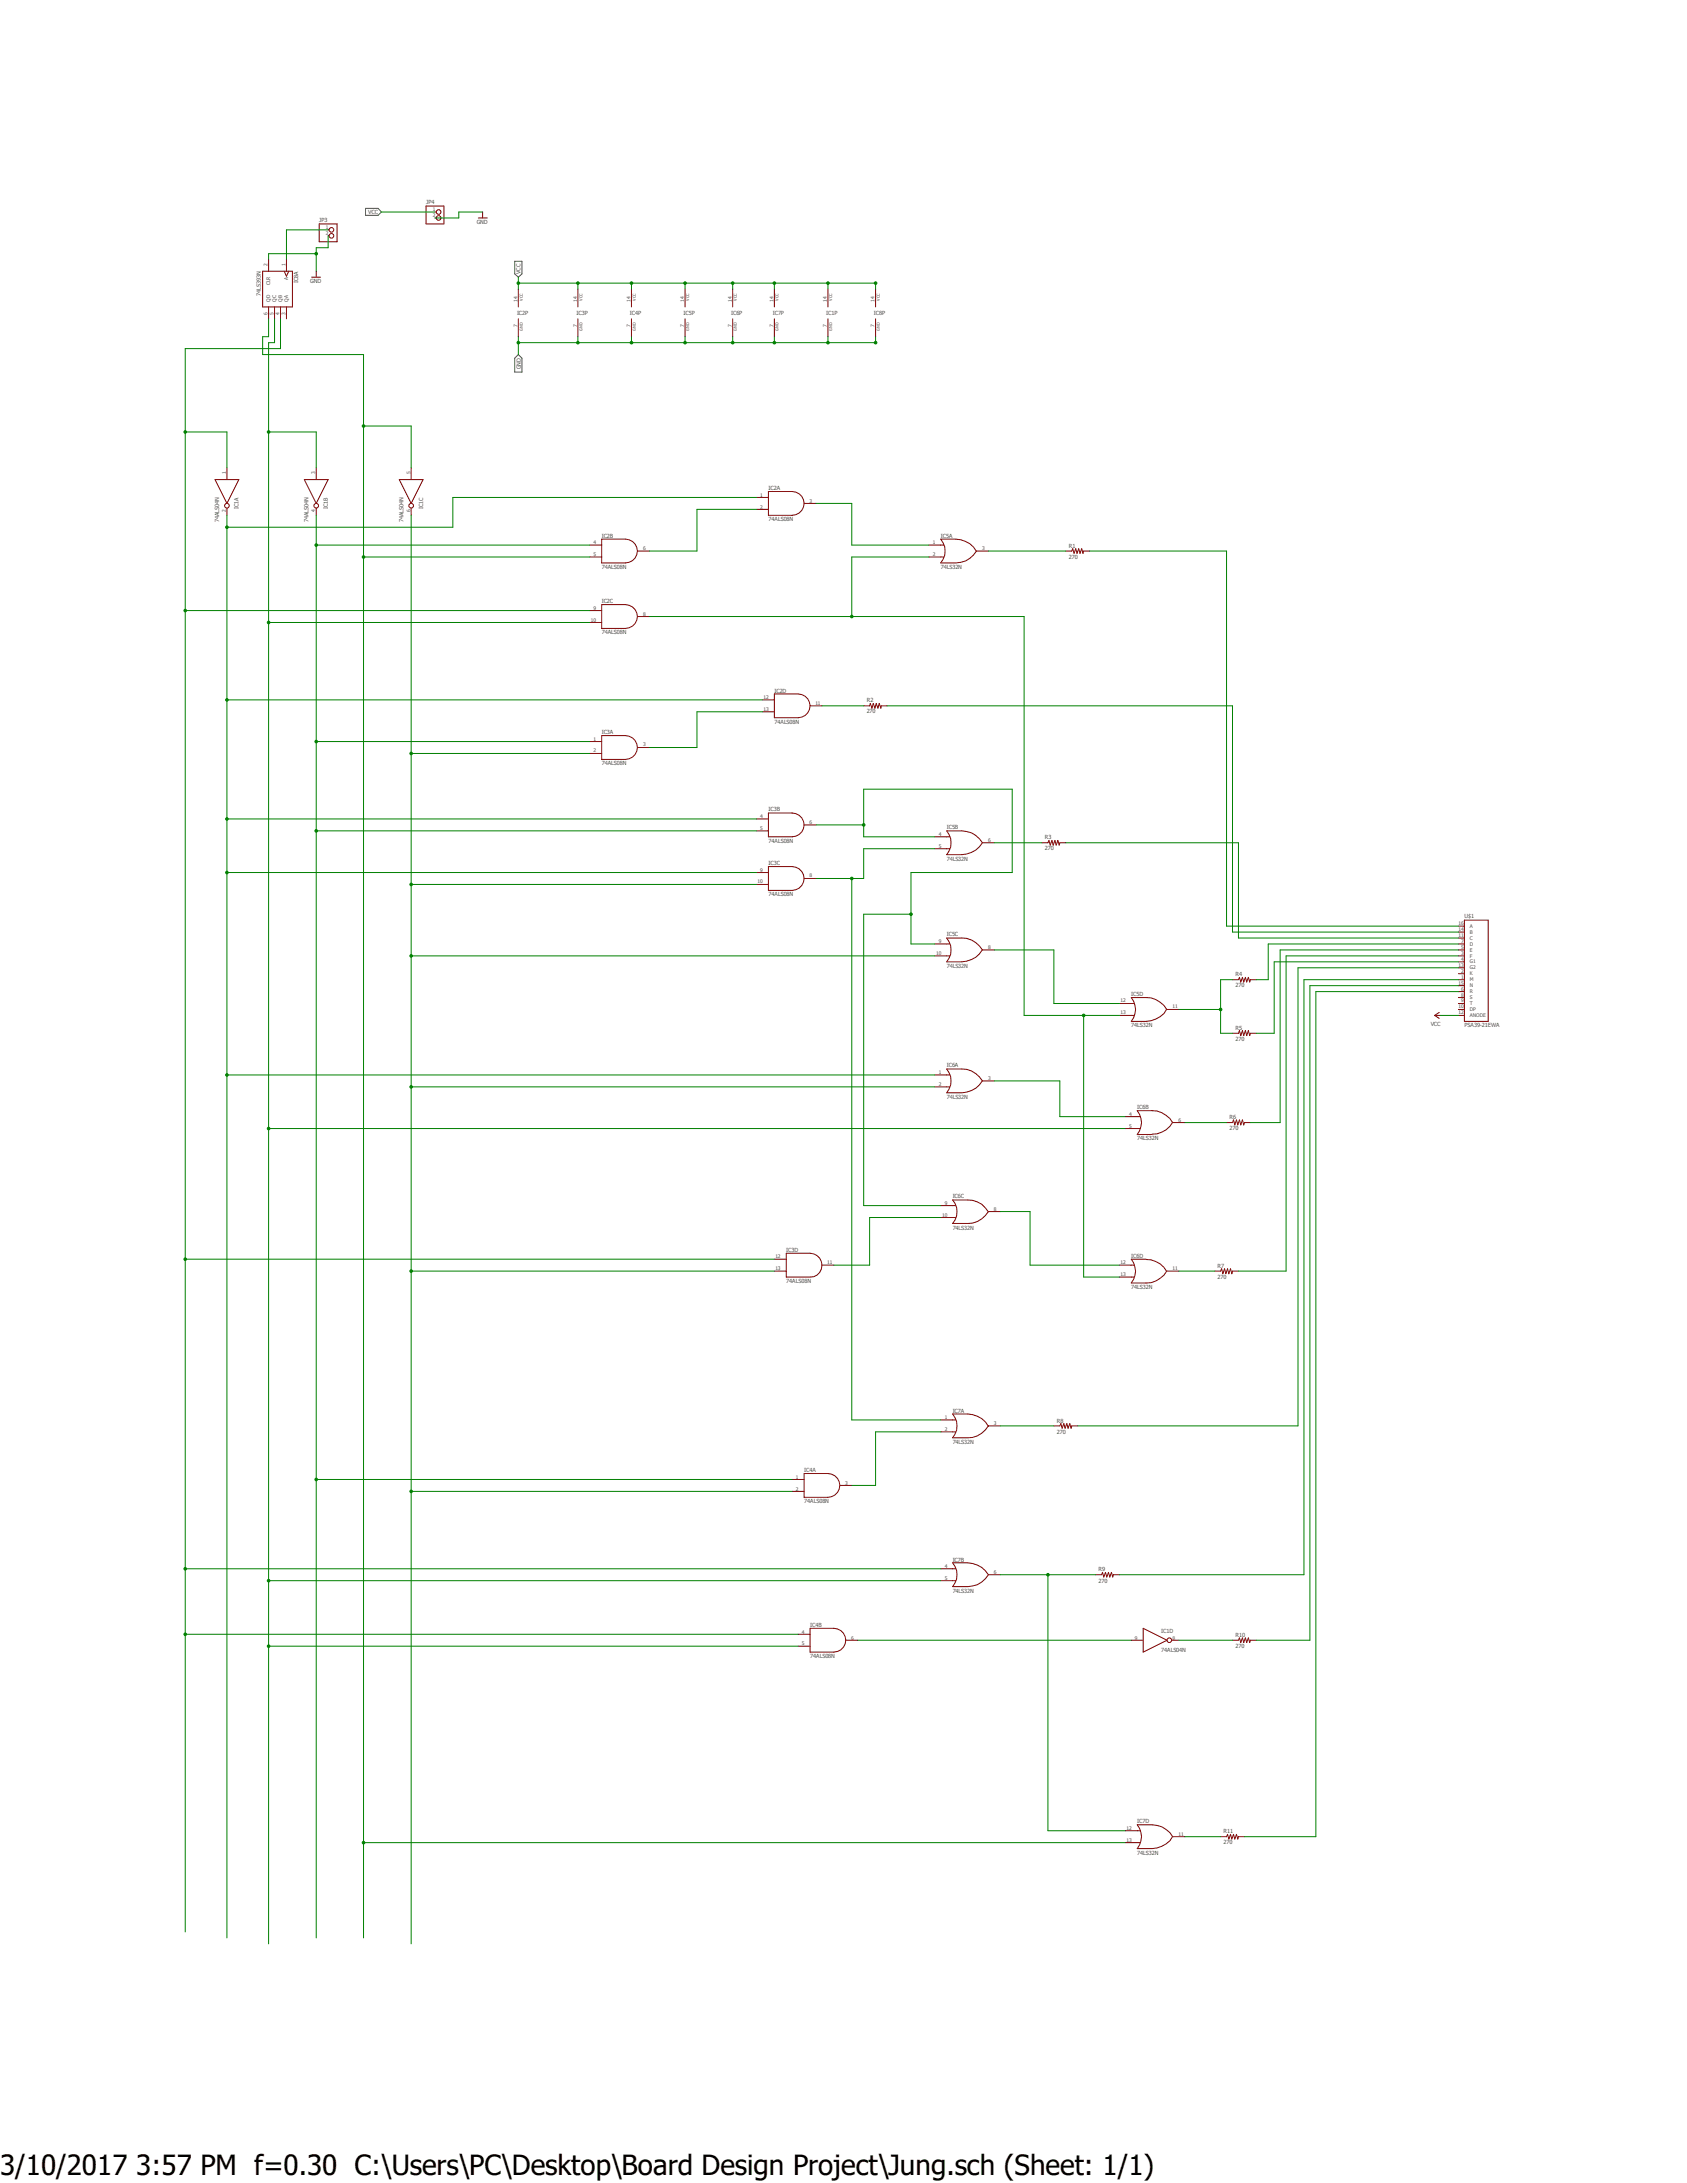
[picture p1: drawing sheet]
<svg xmlns="http://www.w3.org/2000/svg" width="216mm" height="279mm" viewBox="0 0 216 279" stroke-linecap="round" stroke-linejoin="round" font-family="sans-serif">
<defs><g id="words">
<text font-size="3.6" x="0" y="278.4">3/10/2017 3:57 PM f=0.30 C:\Users\PC\Desktop\Board Design Project\Jung.sch (Sheet: 1/1)</text>
<g font-size=".7" fill="#505050">
<text x="40.9" y="28.4">JP3</text>
<text x="47.1" y="27.4">VCC</text>
<text x="54.5" y="26.2">JP4</text>
<text x="61" y="28.7">GND</text>
<text x="66.6" y="35.1" transform="rotate(-90 66.6 35.1)">VCC</text>
<text x="33.4" y="37.8" transform="rotate(-90 33.4 37.8)">74LS393N</text>
<text x="38.1" y="36.3" transform="rotate(-90 38.1 36.3)">IC8A</text>
<text x="39.7" y="36.3">GND</text>
<text x="66.2" y="40.3">IC2P</text>
<text x="73.8" y="40.3">IC3P</text>
<text x="80.6" y="40.3">IC4P</text>
<text x="87.5" y="40.3">IC5P</text>
<text x="93.6" y="40.3">IC6P</text>
<text x="98.9" y="40.3">IC7P</text>
<text x="105.8" y="40.3">IC1P</text>
<text x="111.8" y="40.3">IC8P</text>
<text x="66.6" y="47.3" transform="rotate(-90 66.6 47.3)">GND</text>
<text x="30.5" y="65.2" transform="rotate(-90 30.5 65.2)">IC1A</text>
<text x="42" y="65.2" transform="rotate(-90 42 65.2)">IC1B</text>
<text x="54.1" y="65.2" transform="rotate(-90 54.1 65.2)">IC1C</text>
<text x="98.3" y="62.7">IC2A</text>
<text x="28.1" y="66.8" transform="rotate(-90 28.1 66.8)">74ALS04N</text>
<text x="39.5" y="66.8" transform="rotate(-90 39.5 66.8)">74ALS04N</text>
<text x="51.6" y="66.8" transform="rotate(-90 51.6 66.8)">74ALS04N</text>
<text x="77" y="68.8">IC2B</text>
<text x="98.3" y="66.7">74ALS08N</text>
<text x="120.4" y="68.8">IC5A</text>
<text x="136.8" y="71.5">270</text>
<text x="136.8" y="70.1">R1</text>
<text x="77" y="72.8">74ALS08N</text>
<text x="77" y="77.2">IC2C</text>
<text x="120.4" y="72.8">74LS32N</text>
<text x="77" y="81.2">74ALS08N</text>
<text x="99.1" y="88.6">IC2D</text>
<text x="110.9" y="89.9">R2</text>
<text x="77" y="94">IC3A</text>
<text x="99.1" y="92.6">74ALS08N</text>
<text x="110.9" y="91.3">270</text>
<text x="77" y="98">74ALS08N</text>
<text x="98.3" y="107.9">74ALS08N</text>
<text x="98.3" y="103.8">IC3B</text>
<text x="121.2" y="106.1">IC5B</text>
<text x="133.7" y="107.4">R3</text>
<text x="98.3" y="110.7">IC3C</text>
<text x="121.2" y="110.2">74LS32N</text>
<text x="133.7" y="108.8">270</text>
<text x="98.3" y="114.7">74ALS08N</text>
<text x="121.2" y="119.8">IC5C</text>
<text x="187.4" y="117.5">U$1</text>
<text x="121.2" y="123.9">74LS32N</text>
<text x="158.1" y="124.9">R4</text>
<text x="144.8" y="131.5">74LS32N</text>
<text x="144.8" y="127.5">IC5D</text>
<text x="158.1" y="126.4">270</text>
<text x="158.1" y="131.8">R5</text>
<text x="183.1" y="131.3">VCC</text>
<text x="187.4" y="131.5">PSA39-21EWA</text>
<text x="121.2" y="136.6">IC6A</text>
<text x="158.1" y="133.2">270</text>
<text x="121.2" y="140.6">74LS32N</text>
<text x="145.5" y="141.9">IC6B</text>
<text x="157.4" y="143.2">R6</text>
<text x="145.5" y="146">74LS32N</text>
<text x="157.4" y="144.7">270</text>
<text x="121.9" y="153.4">IC6C</text>
<text x="100.6" y="160.2">IC3D</text>
<text x="121.9" y="157.4">74LS32N</text>
<text x="144.8" y="161">IC6D</text>
<text x="100.6" y="164.2">74ALS08N</text>
<text x="144.8" y="165">74LS32N</text>
<text x="155.8" y="163.7">270</text>
<text x="155.8" y="162.3">R7</text>
<text x="121.9" y="184.8">74LS32N</text>
<text x="121.9" y="180.8">IC7A</text>
<text x="135.3" y="183.5">270</text>
<text x="135.3" y="182.1">R8</text>
<text x="102.9" y="188.4">IC4A</text>
<text x="102.9" y="192.4">74ALS08N</text>
<text x="121.9" y="203.8">74LS32N</text>
<text x="121.9" y="199.9">IC7B</text>
<text x="140.6" y="202.6">270</text>
<text x="140.6" y="201.1">R9</text>
<text x="103.7" y="208.2">IC4B</text>
<text x="148.6" y="209">IC1D</text>
<text x="158.1" y="209.5">R10</text>
<text x="103.7" y="212.2">74ALS08N</text>
<text x="148.6" y="211.5">74ALS04N</text>
<text x="158.1" y="210.9">270</text>
<text x="145.5" y="233.3">IC7D</text>
<text x="145.5" y="237.4">74LS32N</text>
<text x="156.6" y="236.1">270</text>
<text x="156.6" y="234.6">R11</text>
</g>
<g font-size=".6" fill="#505050">
<text x="41.7" y="29.3">1</text>
<text x="55.4" y="27">1</text>
<text x="55.4" y="27.8">2</text>
<text x="34.2" y="34" transform="rotate(-90 34.2 34)">2</text>
<text x="36.5" y="34" transform="rotate(-90 36.5 34)">1</text>
<text x="36.9" y="35.8" transform="rotate(-90 36.9 35.8)">A</text>
<text x="41.7" y="30.1">2</text>
<text x="34.2" y="40.3" transform="rotate(-90 34.2 40.3)">6</text>
<text x="34.6" y="38.6" transform="rotate(-90 34.6 38.6)">QD</text>
<text x="34.6" y="36.5" transform="rotate(-90 34.6 36.5)">CLR</text>
<text x="35" y="40.3" transform="rotate(-90 35 40.3)">5</text>
<text x="35.3" y="38.6" transform="rotate(-90 35.3 38.6)">QC</text>
<text x="35.8" y="40.3" transform="rotate(-90 35.8 40.3)">4</text>
<text x="36.1" y="38.6" transform="rotate(-90 36.1 38.6)">QB</text>
<text x="36.5" y="40.3" transform="rotate(-90 36.5 40.3)">3</text>
<text x="36.9" y="38.6" transform="rotate(-90 36.9 38.6)">QA</text>
<text x="66.2" y="41.9" transform="rotate(-90 66.2 41.9)">7</text>
<text x="66.2" y="38.6" transform="rotate(-90 66.2 38.6)">14</text>
<text x="73.9" y="41.9" transform="rotate(-90 73.9 41.9)">7</text>
<text x="73.9" y="38.6" transform="rotate(-90 73.9 38.6)">14</text>
<text x="80.7" y="41.9" transform="rotate(-90 80.7 41.9)">7</text>
<text x="80.7" y="38.6" transform="rotate(-90 80.7 38.6)">14</text>
<text x="87.5" y="41.9" transform="rotate(-90 87.5 41.9)">7</text>
<text x="87.5" y="38.6" transform="rotate(-90 87.5 38.6)">14</text>
<text x="93.6" y="41.9" transform="rotate(-90 93.6 41.9)">7</text>
<text x="93.6" y="38.6" transform="rotate(-90 93.6 38.6)">14</text>
<text x="99" y="41.9" transform="rotate(-90 99 41.9)">7</text>
<text x="99" y="38.6" transform="rotate(-90 99 38.6)">14</text>
<text x="105.8" y="41.9" transform="rotate(-90 105.8 41.9)">7</text>
<text x="105.8" y="38.6" transform="rotate(-90 105.8 38.6)">14</text>
<text x="111.9" y="41.9" transform="rotate(-90 111.9 41.9)">7</text>
<text x="111.9" y="38.6" transform="rotate(-90 111.9 38.6)">14</text>
<text x="28.9" y="65.5" transform="rotate(-90 28.9 65.5)">2</text>
<text x="28.9" y="60.7" transform="rotate(-90 28.9 60.7)">1</text>
<text x="40.3" y="65.5" transform="rotate(-90 40.3 65.5)">4</text>
<text x="40.3" y="60.7" transform="rotate(-90 40.3 60.7)">3</text>
<text x="52.5" y="65.5" transform="rotate(-90 52.5 65.5)">6</text>
<text x="52.5" y="60.7" transform="rotate(-90 52.5 60.7)">5</text>
<text x="97.3" y="63.6">1</text>
<text x="97.3" y="65.1">2</text>
<text x="103.6" y="64.3">3</text>
<text x="75.9" y="69.7">4</text>
<text x="75.9" y="71.2">5</text>
<text x="82.3" y="70.4">6</text>
<text x="119.4" y="69.7">1</text>
<text x="119.4" y="71.2">2</text>
<text x="125.7" y="70.4">3</text>
<text x="75.6" y="79.6">10</text>
<text x="75.9" y="78.1">9</text>
<text x="82.3" y="78.8">8</text>
<text x="97.7" y="89.5">12</text>
<text x="75.9" y="94.8">1</text>
<text x="82.3" y="95.5">3</text>
<text x="97.7" y="91">13</text>
<text x="104.3" y="90.3">11</text>
<text x="75.9" y="96.3">2</text>
<text x="97.3" y="104.7">4</text>
<text x="97.3" y="106.2">5</text>
<text x="103.6" y="105.4">6</text>
<text x="120.1" y="107">4</text>
<text x="126.4" y="107.7">6</text>
<text x="96.9" y="113.1">10</text>
<text x="97.3" y="111.5">9</text>
<text x="103.6" y="112.3">8</text>
<text x="120.1" y="108.5">5</text>
<text x="186.6" y="118.4">16</text>
<text x="186.6" y="119.2">14</text>
<text x="186.6" y="119.9">11</text>
<text x="188.1" y="118.7">A</text>
<text x="188.1" y="119.5">B</text>
<text x="119.8" y="122.2">10</text>
<text x="120.1" y="120.7">9</text>
<text x="126.4" y="121.5">8</text>
<text x="186.6" y="123.7">13</text>
<text x="187" y="120.7">7</text>
<text x="187" y="121.5">5</text>
<text x="187" y="122.2">3</text>
<text x="187" y="123">4</text>
<text x="187" y="124.5">2</text>
<text x="187" y="125.3">1</text>
<text x="188.1" y="120.3">C</text>
<text x="188.1" y="121">D</text>
<text x="188.1" y="121.8">E</text>
<text x="188.1" y="122.6">F</text>
<text x="188.1" y="123.3">G1</text>
<text x="188.1" y="124.1">G2</text>
<text x="188.1" y="124.8">K</text>
<text x="188.1" y="125.6">M</text>
<text x="143.4" y="128.3">12</text>
<text x="143.4" y="129.8">13</text>
<text x="150.1" y="129.1">11</text>
<text x="186.6" y="126">15</text>
<text x="186.6" y="129.1">10</text>
<text x="186.6" y="129.8">12</text>
<text x="187" y="126.8">6</text>
<text x="187" y="127.5">8</text>
<text x="187" y="128.3">9</text>
<text x="188.1" y="126.4">N</text>
<text x="188.1" y="127.1">R</text>
<text x="188.1" y="127.9">S</text>
<text x="188.1" y="128.6">T</text>
<text x="188.1" y="129.4">DP</text>
<text x="188.1" y="130.2">ANODE</text>
<text x="120.1" y="137.5">1</text>
<text x="120.1" y="139">2</text>
<text x="126.4" y="138.2">3</text>
<text x="144.5" y="142.8">4</text>
<text x="150.8" y="143.5">6</text>
<text x="144.5" y="144.3">5</text>
<text x="120.6" y="155.7">10</text>
<text x="120.9" y="154.2">9</text>
<text x="127.2" y="155">8</text>
<text x="99.2" y="161.1">12</text>
<text x="105.9" y="161.8">11</text>
<text x="143.4" y="161.8">12</text>
<text x="99.2" y="162.6">13</text>
<text x="143.4" y="163.4">13</text>
<text x="150.1" y="162.6">11</text>
<text x="120.9" y="181.6">1</text>
<text x="120.9" y="183.2">2</text>
<text x="127.2" y="182.4">3</text>
<text x="101.9" y="189.3">1</text>
<text x="101.9" y="190.8">2</text>
<text x="108.2" y="190">3</text>
<text x="120.9" y="200.7">4</text>
<text x="120.9" y="202.2">5</text>
<text x="127.2" y="201.5">6</text>
<text x="102.6" y="209.1">4</text>
<text x="108.9" y="209.8">6</text>
<text x="145.2" y="209.8">9</text>
<text x="150.1" y="209.8">8</text>
<text x="102.6" y="210.6">5</text>
<text x="144.2" y="234.2">12</text>
<text x="144.2" y="235.7">13</text>
<text x="150.8" y="234.9">11</text>
</g>
<g font-size=".5" fill="#505050">
<text x="66.9" y="38.5" transform="rotate(-90 66.9 38.5)">VCC</text>
<text x="74.5" y="38.5" transform="rotate(-90 74.5 38.5)">VCC</text>
<text x="81.4" y="38.5" transform="rotate(-90 81.4 38.5)">VCC</text>
<text x="88.2" y="38.5" transform="rotate(-90 88.2 38.5)">VCC</text>
<text x="94.3" y="38.5" transform="rotate(-90 94.3 38.5)">VCC</text>
<text x="99.6" y="38.5" transform="rotate(-90 99.6 38.5)">VCC</text>
<text x="106.5" y="38.5" transform="rotate(-90 106.5 38.5)">VCC</text>
<text x="112.6" y="38.5" transform="rotate(-90 112.6 38.5)">VCC</text>
<text x="66.9" y="42.3" transform="rotate(-90 66.9 42.3)">GND</text>
<text x="74.5" y="42.3" transform="rotate(-90 74.5 42.3)">GND</text>
<text x="81.4" y="42.3" transform="rotate(-90 81.4 42.3)">GND</text>
<text x="88.2" y="42.3" transform="rotate(-90 88.2 42.3)">GND</text>
<text x="94.3" y="42.3" transform="rotate(-90 94.3 42.3)">GND</text>
<text x="99.6" y="42.3" transform="rotate(-90 99.6 42.3)">GND</text>
<text x="106.5" y="42.3" transform="rotate(-90 106.5 42.3)">GND</text>
<text x="112.6" y="42.3" transform="rotate(-90 112.6 42.3)">GND</text>
</g>
</g></defs>
<path d="M23.4 25.4l169.1 223.5M192.5 25.4l-169.1 223.5" fill="none" stroke="#fff" stroke-width=".13"/>
<path d="M46.8 26.7h1.6l.4 .4-.4 .5h-1.6zM65.9 33.4h.9v1.7l-.5 .4-.4-.4zM65.9 45.8l.4-.4 .5 .4v1.8h-.9z" fill="none" stroke="#505050" stroke-width=".13"/>
<g fill="none" stroke="#800000" stroke-width=".13">
<path d="M33.6 34.7h3.8v4.6h-3.8zM34.4 33.2v1.5M34.4 39.3v1.5M35.1 39.3v1.5M35.9 39.3v1.5M36.4 34.7l.3 .6 .3-.6M36.7 33.2v1.5M36.7 39.3v1.5M39.9 35.5h1.1M40.5 34.7v.8M40.9 28.7h2.2v2.2h-2.2zM42 29.4h.1"/>
<path d="M42 30.2h.1M54.5 26.4h2.3v2.3h-2.3zM55.7 27.9h.1M55.7 27.1h.1M61.2 27.9h1.2M61.8 27.1v.8M66.3 37v2.3M74 37v2.3M80.8 37v2.3M87.7 37v2.3M93.8 37v2.3M99.1 37v2.3"/>
<path d="M106 37v2.3M112.1 37v2.3M29 59.9v1.5M40.5 59.9v1.5M52.6 59.9v1.5M66.3 40.8v2.3M74 40.8v2.3M80.8 40.8v2.3M87.7 40.8v2.3M93.8 40.8v2.3M99.1 40.8v2.3M106 40.8v2.3"/>
<path d="M112.1 40.8v2.3M27.5 61.4h3.1l-1.6 3zM29 65v1M38.9 61.4h3.1l-1.5 3zM40.5 65v1M51.1 61.4h3l-1.5 3zM52.6 65v1M75.5 69.8h1.5M75.5 71.3h1.5M75.5 78.1h1.5M75.5 79.7h1.5M77 69h3.1a1.52 1.52 0 0 1 1.5 1.5 1.52 1.52 0 0 1-1.5 1.6h-3.1z"/>
<path d="M77 77.4h3.1a1.52 1.52 0 0 1 1.5 1.5 1.52 1.52 0 0 1-1.5 1.5h-3.1zM81.6 70.5h1.5M81.6 78.9h1.5M96.8 63.7h1.5M96.8 65.2h1.5M98.3 62.9h3.1a1.52 1.52 0 0 1 1.5 1.5 1.52 1.52 0 0 1-1.5 1.6h-3.1zM102.9 64.4h1.5M118.9 69.8h1.9M118.9 71.3h1.9M122.3 69h-1.9a2.39 2.39 0 0 1 0 3.1h1.9M122.3 69a3.2 3.2 0 0 1 2.7 1.6M126.5 70.5h-1.5a3.1 3.1 0 0 1-2.7 1.6"/>
<path d="M136.4 70.5h.8l.1-.3 .2 .6 .2-.6 .1 .6 .2-.6 .2 .6 .2-.6 .2 .6 .1-.3h.7M75.5 94.9h1.5M75.5 96.4h1.5M77 94.1h3.1a1.52 1.52 0 0 1 1.5 1.6 1.52 1.52 0 0 1-1.5 1.5h-3.1zM81.6 95.7h1.5M97.6 89.6h1.5M97.6 91.1h1.5M99.1 88.8h3.1a1.52 1.52 0 0 1 1.5 1.5 1.52 1.52 0 0 1-1.5 1.6h-3.1zM103.7 90.3h1.5M110.5 90.3h.8l.1-.3 .2 .6 .2-.6 .2 .6 .1-.6 .3 .6 .1-.6 .2 .6 .1-.3h.7M96.8 104.8h1.5M96.8 106.3h1.5"/>
<path d="M96.8 111.7h1.5M96.8 113.2h1.5M98.3 104.1h3.1a1.52 1.52 0 0 1 1.5 1.5 1.52 1.52 0 0 1-1.5 1.5h-3.1zM98.3 110.9h3.1a1.52 1.52 0 0 1 1.5 1.5 1.52 1.52 0 0 1-1.5 1.6h-3.1zM102.9 105.6h1.5M102.9 112.4h1.5M119.6 107.1h1.9M119.6 108.6h1.9M123.1 106.3h-1.9a2.39 2.39 0 0 1 0 3.1h1.9M123.1 106.3a2.98 2.98 0 0 1 2.6 1.6M125.7 107.9a3.1 3.1 0 0 1-2.6 1.5M125.7 107.9h1.6"/>
<path d="M133.3 107.9h.8l.1-.3 .2 .6 .2-.6 .2 .6 .2-.6 .2 .6 .2-.6 .2 .6v-.3h.8M186.6 118.5h.8M186.6 119.3h.8M187.4 117.8h3.1v12.9h-3.1zM119.6 120.8h1.9M119.6 122.3h1.9M119.6 137.6h1.9M119.6 139.1h1.9M123.1 120.1h-1.9a2.39 2.39 0 0 1 0 3h1.9M123.1 136.8h-1.9a2.39 2.39 0 0 1 0 3.1h1.9M123.1 120.1a2.98 2.98 0 0 1 2.6 1.5h1.6M123.1 136.8a2.98 2.98 0 0 1 2.6 1.5h1.6"/>
<path d="M125.7 121.5a3 3 0 0 1-2.6 1.6M125.7 138.3a3 3 0 0 1-2.6 1.6M143.3 128.4h1.9M143.3 130h1.9M149.3 129.2a3 3 0 0 1-2.6 1.5h-1.9a2.39 2.39 0 0 0 0-3h1.9a2.98 2.98 0 0 1 2.6 1.5M149.4 129.2h1.5M157.7 125.4h.8l.1-.3 .2 .6 .2-.6 .2 .6 .2-.6 .2 .6 .2-.6 .1 .6 .1-.3h.8M157.7 132.2h.8l.1-.3 .2 .6 .2-.6 .2 .6 .2-.6 .2 .6 .2-.6 .1 .6 .1-.3h.8M183.6 130h.8M183.6 130l.6 .3M184.2 129.6l-.6 .4M186.6 120.1h.8"/>
<path d="M186.6 120.8h.8M186.6 121.6h.8M186.6 122.3h.8M186.6 123.1h.8M186.6 123.9h.8M186.6 124.6h.8M186.6 125.4h.8M186.6 126.2h.8M186.6 126.9h.8M186.6 127.7h.8M186.6 128.4h.8M186.6 129.2h.8"/>
<path d="M186.6 130h.8M120.4 154.3h1.9M120.4 155.8h1.9M123.8 153.6h-1.9a2.33 2.33 0 0 1 0 3h1.9M123.9 153.6a2.98 2.98 0 0 1 2.6 1.5M128 155.1h-1.5a3.1 3.1 0 0 1-2.6 1.5M144 142.9h1.9M144 144.4h1.9M150.1 143.6a2.88 2.88 0 0 1-2.7 1.6M150.1 143.7a3.1 3.1 0 0 0-2.7-1.5h-1.9a2.39 2.39 0 0 1 0 3h1.9M150.1 143.7h1.5M157 143.7h.7l.2-.4 .1 .7 .2-.7 .2 .7 .2-.7 .2 .7 .2-.7 .2 .7 .1-.3h.7"/>
<path d="M99.1 161.2h1.5M99.1 162.7h1.5M100.6 160.4h3.1a1.52 1.52 0 0 1 1.5 1.5 1.52 1.52 0 0 1-1.5 1.5h-3.1zM105.2 161.9h1.5M143.3 163.4h1.9M143.3 161.9h1.9M146.7 161.2h-1.9a2.39 2.39 0 0 1 0 3h1.9a2.98 2.98 0 0 0 2.6-1.5M146.7 161.2a2.98 2.98 0 0 1 2.6 1.5M149.4 162.7h1.5M155.4 162.7h.8l.1-.3 .2 .6 .2-.6 .2 .6 .2-.6 .2 .6 .2-.6 .1 .6 .1-.3h.8M101.4 189.4h1.5M101.4 190.9h1.5"/>
<path d="M102.9 188.6h3.1a1.52 1.52 0 0 1 1.5 1.5 1.52 1.52 0 0 1-1.5 1.5h-3.1zM107.5 190.1h1.5M120.4 181.7h1.9M120.4 183.3h1.9M123.8 181h-1.9a2.39 2.39 0 0 1 0 3h1.9M123.9 181a3.2 3.2 0 0 1 2.6 1.5M128 182.5h-1.5a3.1 3.1 0 0 1-2.6 1.5M134.9 182.5h.7l.2-.3 .1 .6 .2-.6 .2 .6 .2-.6 .2 .6 .2-.6 .2 .6 .1-.3h.7M102.2 209.2h1.5M102.2 210.7h1.5M103.7 208.4h3a1.52 1.52 0 0 1 1.5 1.5 1.52 1.52 0 0 1-1.5 1.6h-3zM108.2 209.9h1.6"/>
<path d="M120.4 200.8h1.9M120.4 202.3h1.9M123.8 200h-1.9a2.39 2.39 0 0 1 0 3.1h1.9M123.9 200a3.3 3.3 0 0 1 2.6 1.5M126.5 201.5a3.1 3.1 0 0 1-2.6 1.6M126.5 201.5h1.5M140.2 201.5h.8l.1-.2 .2 .5 .2-.5 .1 .5 .3-.5 .1 .5 .2-.5 .2 .5 .1-.3h.8M144.8 209.9h1.5M146.3 208.4l3.1 1.5-3.1 1.6zM149.9 209.9h1M157.7 209.9h.8l.1-.3 .2 .6 .2-.6 .2 .6 .2-.6 .2 .6 .2-.6 .1 .6 .1-.3h.8M144 234.3h1.9"/>
<path d="M144 235.8h1.9M150.1 235a3 3 0 0 1-2.7 1.6h-1.9a2.39 2.39 0 0 0 0-3 5 5 0 0 1 3.7 .5l.5 .5 .4 .5M150.1 235.1h1.5M156.2 235.1h.8l.1-.3 .2 .6 .2-.6 .1 .6 .3-.6 .1 .6 .2-.6 .2 .6 .1-.3h.8"/>
<circle cx="42.4" cy="30.2" r=".3"/>
<circle cx="42.4" cy="29.4" r=".3"/>
<circle cx="56.1" cy="27.1" r=".3"/>
<circle cx="56.1" cy="27.9" r=".3"/>
<circle cx="29" cy="64.7" r=".3"/>
<circle cx="40.5" cy="64.7" r=".3"/>
<circle cx="52.6" cy="64.7" r=".3"/>
<circle cx="149.6" cy="209.9" r=".3"/>
</g>
<path d="M23.7 44.6v10.7h5.3v4.6" fill="none" stroke="#008000" stroke-width=".13"/>
<circle cx="23.7" cy="55.3" r=".17" fill="#008000"/>
<g fill="none" stroke="#008000" stroke-width=".13">
<path d="M23.7 55.3v192M23.7 78.1h51.8"/>
<circle cx="23.7" cy="55.3" r=".17"/>
</g>
<circle cx="23.7" cy="78.1" r=".17" fill="#008000"/>
<g fill="none" stroke="#008000" stroke-width=".13">
<path d="M23.7 161.2h75.4"/>
<circle cx="23.7" cy="78.1" r=".17"/>
</g>
<circle cx="23.7" cy="161.2" r=".17" fill="#008000"/>
<g fill="none" stroke="#008000" stroke-width=".13">
<path d="M23.7 200.8h96.7"/>
<circle cx="23.7" cy="161.2" r=".17"/>
</g>
<circle cx="23.7" cy="200.8" r=".17" fill="#008000"/>
<g fill="none" stroke="#008000" stroke-width=".13">
<path d="M23.7 209.2h78.5"/>
<circle cx="23.7" cy="200.8" r=".17"/>
</g>
<circle cx="23.7" cy="209.2" r=".17" fill="#008000"/>
<g fill="none" stroke="#008000" stroke-width=".13">
<path d="M34.4 43.9v11.4h6.1v4.6M35.9 40.8v3.8h-12.2"/>
<circle cx="23.7" cy="209.2" r=".17"/>
</g>
<circle cx="34.4" cy="55.3" r=".17" fill="#008000"/>
<g fill="none" stroke="#008000" stroke-width=".13">
<path d="M34.4 55.3v193.5M34.4 79.7h41.1"/>
<circle cx="34.4" cy="55.3" r=".17"/>
</g>
<circle cx="34.4" cy="79.7" r=".17" fill="#008000"/>
<g fill="none" stroke="#008000" stroke-width=".13">
<path d="M34.4 144.4h109.6"/>
<circle cx="34.4" cy="79.7" r=".17"/>
</g>
<circle cx="34.4" cy="144.4" r=".17" fill="#008000"/>
<g fill="none" stroke="#008000" stroke-width=".13">
<path d="M34.4 202.3h86"/>
<circle cx="34.4" cy="144.4" r=".17"/>
</g>
<circle cx="34.4" cy="202.3" r=".17" fill="#008000"/>
<g fill="none" stroke="#008000" stroke-width=".13">
<path d="M34.4 210.7h67.8"/>
<circle cx="34.4" cy="202.3" r=".17"/>
</g>
<circle cx="34.4" cy="210.7" r=".17" fill="#008000"/>
<g fill="none" stroke="#008000" stroke-width=".13">
<path d="M35.1 40.8v3.1h-.7M46.5 45.4v9.1h6.1v5.4"/>
<circle cx="34.4" cy="210.7" r=".17"/>
</g>
<circle cx="46.5" cy="54.5" r=".17" fill="#008000"/>
<g fill="none" stroke="#008000" stroke-width=".13">
<path d="M46.5 54.5v193.5M46.5 71.3h29"/>
<circle cx="46.5" cy="54.5" r=".17"/>
</g>
<circle cx="46.5" cy="71.3" r=".17" fill="#008000"/>
<g fill="none" stroke="#008000" stroke-width=".13">
<path d="M46.5 235.8h97.5"/>
<circle cx="46.5" cy="71.3" r=".17"/>
</g>
<circle cx="46.5" cy="235.8" r=".17" fill="#008000"/>
<g fill="none" stroke="#008000" stroke-width=".13">
<path d="M34.4 40.8v2.3h-.8v2.3h12.9M29 66v182M96.8 63.7h-38.8v3.8h-29"/>
<circle cx="46.5" cy="235.8" r=".17"/>
</g>
<circle cx="29" cy="67.5" r=".17" fill="#008000"/>
<g fill="none" stroke="#008000" stroke-width=".13">
<path d="M29 89.6h68.6"/>
<circle cx="29" cy="67.5" r=".17"/>
</g>
<circle cx="29" cy="89.6" r=".17" fill="#008000"/>
<g fill="none" stroke="#008000" stroke-width=".13">
<path d="M29 104.8h67.8"/>
<circle cx="29" cy="89.6" r=".17"/>
</g>
<circle cx="29" cy="104.8" r=".17" fill="#008000"/>
<g fill="none" stroke="#008000" stroke-width=".13">
<path d="M29 111.7h67.8"/>
<circle cx="29" cy="104.8" r=".17"/>
</g>
<circle cx="29" cy="111.7" r=".17" fill="#008000"/>
<g fill="none" stroke="#008000" stroke-width=".13">
<path d="M29 137.6h90.6"/>
<circle cx="29" cy="111.7" r=".17"/>
</g>
<circle cx="29" cy="137.6" r=".17" fill="#008000"/>
<g fill="none" stroke="#008000" stroke-width=".13">
<path d="M40.5 66v182M40.5 69.8h35"/>
<circle cx="29" cy="137.6" r=".17"/>
</g>
<circle cx="40.5" cy="69.8" r=".17" fill="#008000"/>
<g fill="none" stroke="#008000" stroke-width=".13">
<path d="M40.5 94.9h35"/>
<circle cx="40.5" cy="69.8" r=".17"/>
</g>
<circle cx="40.5" cy="94.9" r=".17" fill="#008000"/>
<g fill="none" stroke="#008000" stroke-width=".13">
<path d="M40.5 106.3h56.3"/>
<circle cx="40.5" cy="94.9" r=".17"/>
</g>
<circle cx="40.5" cy="106.3" r=".17" fill="#008000"/>
<g fill="none" stroke="#008000" stroke-width=".13">
<path d="M40.5 189.4h60.9"/>
<circle cx="40.5" cy="106.3" r=".17"/>
</g>
<circle cx="40.5" cy="189.4" r=".17" fill="#008000"/>
<g fill="none" stroke="#008000" stroke-width=".13">
<path d="M52.6 66v182.8M52.6 96.4h22.9"/>
<circle cx="40.5" cy="189.4" r=".17"/>
</g>
<circle cx="52.6" cy="96.4" r=".17" fill="#008000"/>
<g fill="none" stroke="#008000" stroke-width=".13">
<path d="M52.6 113.2h44.2"/>
<circle cx="52.6" cy="96.4" r=".17"/>
</g>
<circle cx="52.6" cy="113.2" r=".17" fill="#008000"/>
<g fill="none" stroke="#008000" stroke-width=".13">
<path d="M52.6 122.3h67"/>
<circle cx="52.6" cy="113.2" r=".17"/>
</g>
<circle cx="52.6" cy="122.3" r=".17" fill="#008000"/>
<g fill="none" stroke="#008000" stroke-width=".13">
<path d="M52.6 139.1h67"/>
<circle cx="52.6" cy="122.3" r=".17"/>
</g>
<circle cx="52.6" cy="139.1" r=".17" fill="#008000"/>
<g fill="none" stroke="#008000" stroke-width=".13">
<path d="M52.6 162.7h46.5"/>
<circle cx="52.6" cy="139.1" r=".17"/>
</g>
<circle cx="52.6" cy="162.7" r=".17" fill="#008000"/>
<g fill="none" stroke="#008000" stroke-width=".13">
<path d="M52.6 190.9h48.8"/>
<circle cx="52.6" cy="162.7" r=".17"/>
</g>
<circle cx="52.6" cy="190.9" r=".17" fill="#008000"/>
<g fill="none" stroke="#008000" stroke-width=".13">
<path d="M83.1 78.9h48v51.1h12.2M96.8 65.2h-7.6v5.3h-6.1M104.4 64.4h4.6v5.4h9.9M118.9 71.3h-9.9v7.6"/>
<circle cx="52.6" cy="190.9" r=".17"/>
</g>
<circle cx="109" cy="78.9" r=".17" fill="#008000"/>
<g fill="none" stroke="#008000" stroke-width=".13">
<path d="M138.7 130v33.4h4.6"/>
<circle cx="109" cy="78.9" r=".17"/>
</g>
<circle cx="138.7" cy="130" r=".17" fill="#008000"/>
<g fill="none" stroke="#008000" stroke-width=".13">
<path d="M97.6 91.1h-8.4v4.6h-6.1M104.4 105.6h6.1M119.6 107.1h-9.1v-6.1h19v10.7h-12.9v9.1h3"/>
<circle cx="138.7" cy="130" r=".17"/>
</g>
<circle cx="110.5" cy="105.6" r=".17" fill="#008000"/>
<g fill="none" stroke="#008000" stroke-width=".13">
<path d="M116.6 117h-6.1v37.3h9.9"/>
<circle cx="110.5" cy="105.6" r=".17"/>
</g>
<circle cx="116.6" cy="117" r=".17" fill="#008000"/>
<g fill="none" stroke="#008000" stroke-width=".13">
<path d="M109 112.4v69.3h11.4M119.6 108.6h-9.1v3.8h-6.1"/>
<circle cx="116.6" cy="117" r=".17"/>
</g>
<circle cx="109" cy="112.4" r=".17" fill="#008000"/>
<g fill="none" stroke="#008000" stroke-width=".13">
<path d="M127.3 121.6h7.6v6.8h8.4M127.3 138.3h8.3v4.6h8.4M120.4 155.8h-9.1v6.1h-4.6M128 155.1h3.8v6.8h11.5M120.4 183.3h-8.3v6.8h-3.1M109.8 209.9h35M128 201.5h12.2M134.1 201.5v32.8h9.9"/>
<circle cx="109" cy="112.4" r=".17"/>
</g>
<circle cx="134.1" cy="201.6" r=".17" fill="#008000"/>
<g fill="none" stroke="#008000" stroke-width=".13">
<path d="M126.5 70.5h9.9M139.4 70.5h17.6v48h29.6M105.2 90.3h5.3M113.5 90.3h44.2v29h28.9M127.3 107.9h6M136.4 107.9h22.1v12.2h28.1M150.9 129.2h5.3M157.7 125.4h-1.5v6.8h1.5"/>
<circle cx="134.1" cy="201.6" r=".17"/>
</g>
<circle cx="156.2" cy="129.2" r=".17" fill="#008000"/>
<g fill="none" stroke="#008000" stroke-width=".13">
<path d="M48.8 27.1h6.9M66.3 35.5v1.5M66.3 36.2h7.7M186.6 120.8h-24.3v4.6h-1.5M186.6 125.4h-19.7v76.1h-23.6M186.6 123.1h-23.5v9.1h-2.3M186.6 121.6h-22.8v22.1h-3.8M186.6 122.3h-22v40.4h-6.1M186.6 123.9h-20.5v58.6h-28.2M186.6 126.2h-19v83.7h-6.8M186.6 126.9h-18.2v108.2h-9.1M151.6 143.7h5.4"/>
<path d="M150.9 162.7h4.5M128 182.5h6.9M150.9 209.9h6.8M151.6 235.1h4.6"/>
<circle cx="156.2" cy="129.2" r=".17"/>
</g>
<circle cx="66.3" cy="36.2" r=".17" fill="#008000"/>
<g fill="none" stroke="#008000" stroke-width=".13">
<path d="M80.8 36.2h-6.8v.8"/>
<circle cx="66.3" cy="36.2" r=".17"/>
</g>
<circle cx="74" cy="36.2" r=".17" fill="#008000"/>
<g fill="none" stroke="#008000" stroke-width=".13">
<path d="M87.7 36.2h-6.9v.8"/>
<circle cx="74" cy="36.2" r=".17"/>
</g>
<circle cx="80.8" cy="36.2" r=".17" fill="#008000"/>
<g fill="none" stroke="#008000" stroke-width=".13">
<path d="M93.8 36.2h-6.1v.8"/>
<circle cx="80.8" cy="36.2" r=".17"/>
</g>
<circle cx="87.7" cy="36.2" r=".17" fill="#008000"/>
<g fill="none" stroke="#008000" stroke-width=".13">
<path d="M99.1 36.2h-5.3v.8"/>
<circle cx="87.7" cy="36.2" r=".17"/>
</g>
<circle cx="93.8" cy="36.2" r=".17" fill="#008000"/>
<g fill="none" stroke="#008000" stroke-width=".13">
<path d="M106 36.2h-6.9v.8"/>
<circle cx="93.8" cy="36.2" r=".17"/>
</g>
<circle cx="99.1" cy="36.2" r=".17" fill="#008000"/>
<g fill="none" stroke="#008000" stroke-width=".13">
<path d="M106 36.2v.8"/>
<circle cx="99.1" cy="36.2" r=".17"/>
</g>
<circle cx="106" cy="36.2" r=".17" fill="#008000"/>
<g fill="none" stroke="#008000" stroke-width=".13">
<path d="M106 36.2h6.1v.8"/>
<circle cx="106" cy="36.2" r=".17"/>
</g>
<circle cx="112.1" cy="36.2" r=".17" fill="#008000"/>
<g fill="none" stroke="#008000" stroke-width=".13">
<path d="M66.3 43.1v2.3M66.3 43.9h7.7M184.4 130h2.2"/>
<circle cx="112.1" cy="36.2" r=".17"/>
</g>
<circle cx="66.3" cy="43.9" r=".17" fill="#008000"/>
<g fill="none" stroke="#008000" stroke-width=".13">
<path d="M74 43.1v.8h6.8"/>
<circle cx="66.3" cy="43.9" r=".17"/>
</g>
<circle cx="74" cy="43.9" r=".17" fill="#008000"/>
<g fill="none" stroke="#008000" stroke-width=".13">
<path d="M80.8 43.1v.8h6.9"/>
<circle cx="74" cy="43.9" r=".17"/>
</g>
<circle cx="80.8" cy="43.9" r=".17" fill="#008000"/>
<g fill="none" stroke="#008000" stroke-width=".13">
<path d="M99.1 43.1v.8M106 43.1v.8h-18.3"/>
<circle cx="80.8" cy="43.9" r=".17"/>
</g>
<circle cx="99.1" cy="43.9" r=".17" fill="#008000"/>
<g fill="none" stroke="#008000" stroke-width=".13">
<path d="M93.8 43.1v.8"/>
<circle cx="99.1" cy="43.9" r=".17"/>
</g>
<circle cx="93.8" cy="43.9" r=".17" fill="#008000"/>
<g fill="none" stroke="#008000" stroke-width=".13">
<path d="M87.7 43.1v.8"/>
<circle cx="93.8" cy="43.9" r=".17"/>
</g>
<circle cx="87.7" cy="43.9" r=".17" fill="#008000"/>
<circle cx="87.7" cy="43.9" r=".17" fill="none" stroke="#008000" stroke-width=".13"/>
<circle cx="106" cy="43.9" r=".17" fill="#008000"/>
<g fill="none" stroke="#008000" stroke-width=".13">
<path d="M112.1 43.1v.8h-6.1"/>
<circle cx="106" cy="43.9" r=".17"/>
</g>
<circle cx="112.1" cy="43.9" r=".17" fill="#008000"/>
<g fill="none" stroke="#008000" stroke-width=".13">
<path d="M40.5 32.5h-6.1v.7M42 31.7h-1.5v3"/>
<circle cx="112.1" cy="43.9" r=".17"/>
</g>
<circle cx="40.5" cy="32.5" r=".17" fill="#008000"/>
<g fill="none" stroke="#008000" stroke-width=".13">
<path d="M42 30.2v1.5M42 29.4h-5.3v3.8M61.8 27.1h-3.1v.8h-3"/>
<circle cx="40.5" cy="32.5" r=".17"/>
</g>
<use href="#words"/>
</svg>
